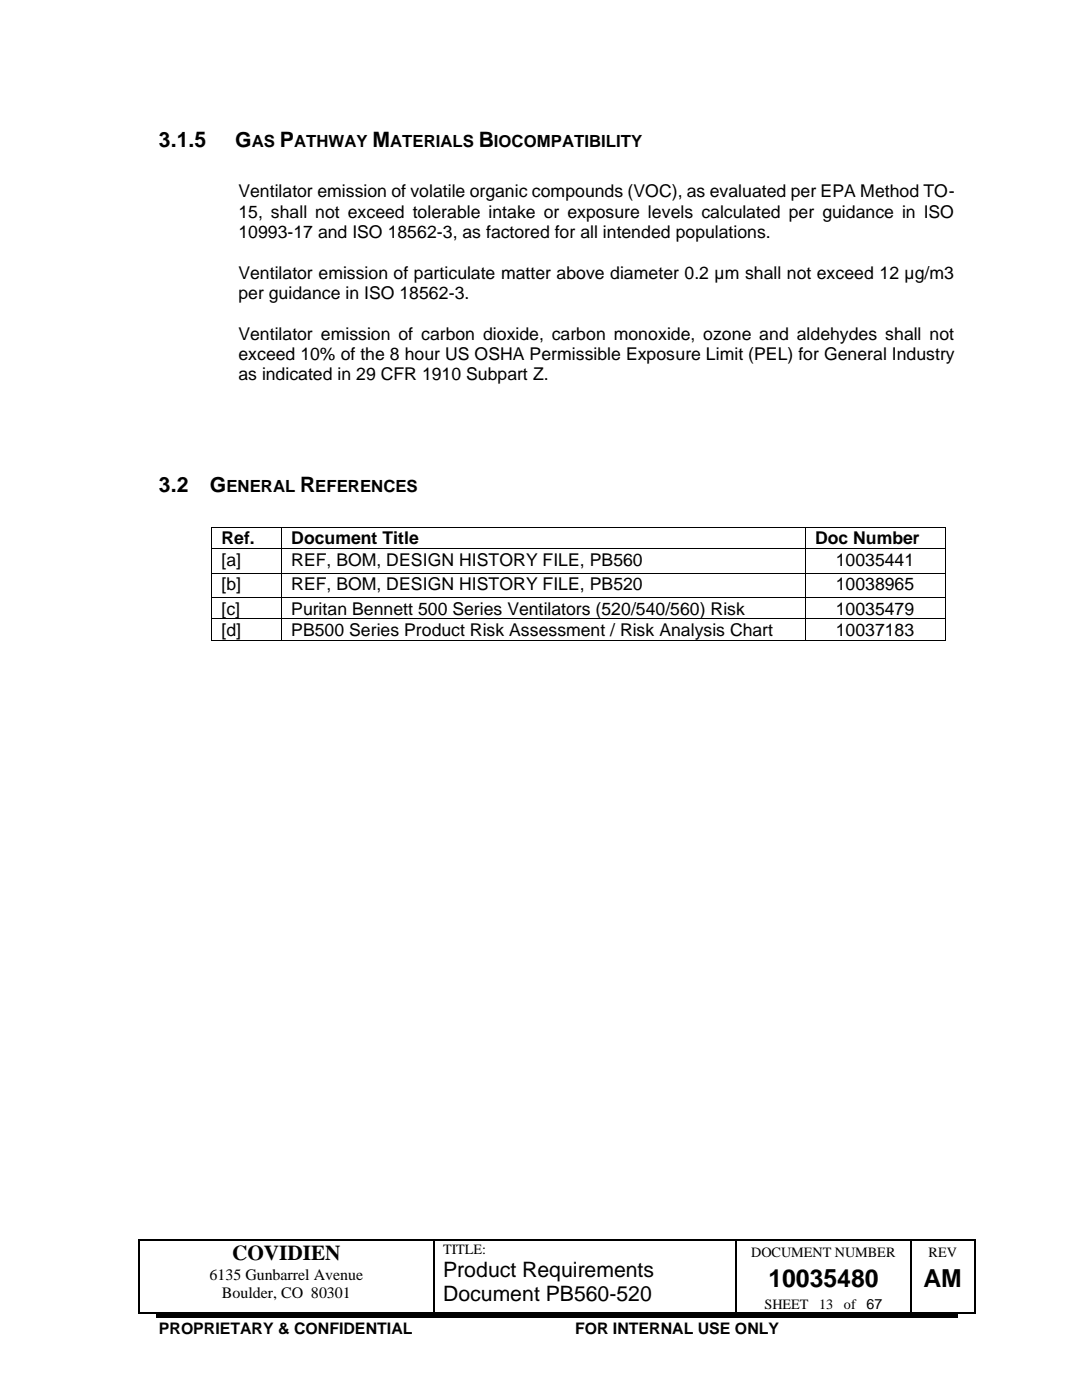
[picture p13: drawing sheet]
<svg xmlns="http://www.w3.org/2000/svg" width="216mm" height="279mm" viewBox="0 0 216 279" stroke-linecap="round" stroke-linejoin="round" font-family="sans-serif">
<defs><g id="words">
<g font-size="5">
<text x="153.3" y="256.8">10035480</text>
<text x="184.3" y="256.8">AM</text>
</g>
<g font-size="4.2">
<text x="31.7" y="29.4">3.1.5</text>
<text x="47" y="29.4">G</text>
<text x="55.8" y="29.4">P</text>
<text x="74.3" y="29.4">M</text>
<text x="95.5" y="29.4">B</text>
<text x="31.7" y="98.1">3.2</text>
<text x="41.9" y="98.1">G</text>
<text x="59.9" y="98.1">R</text>
<text x="46.3" y="251.5">COVIDIEN</text>
<text x="88.4" y="254.8">Product Requirements</text>
<text x="88.4" y="259.7">Document PB560-520</text>
</g>
<g font-size="3.5">
<text x="47.6" y="39.4">Ventilator emission of volatile organic compounds (VOC), as evaluated per EPA Method TO-</text>
<text x="47.6" y="43.4">15, shall not exceed tolerable intake or exposure levels calculated per guidance in ISO</text>
<text x="47.6" y="47.5">10993-17 and ISO 18562-3, as factored for all intended populations.</text>
<text x="47.6" y="55.6">Ventilator emission of particulate matter above diameter 0.2 µm shall not exceed 12 µg/m3</text>
<text x="47.6" y="59.7">per guidance in ISO 18562-3.</text>
<text x="47.6" y="67.8">Ventilator emission of carbon dioxide, carbon monoxide, ozone and aldehydes shall not</text>
<text x="47.6" y="71.8">exceed 10% of the 8 hour US OSHA Permissible Exposure Limit (PEL) for General Industry</text>
<text x="47.6" y="75.9">as indicated in 29 CFR 1910 Subpart Z.</text>
<text x="44.2" y="108.6">Ref.</text>
<text x="44.2" y="112.9">[a]</text>
<text x="58.1" y="108.6">Document Title</text>
<text x="58.1" y="112.9">REF, BOM, DESIGN HISTORY FILE, PB560</text>
<text x="162.6" y="108.6">Doc Number</text>
<text x="166.8" y="112.9">10035441</text>
<text x="44.2" y="117.7">[b]</text>
<text x="58.1" y="117.7">REF, BOM, DESIGN HISTORY FILE, PB520</text>
<text x="166.8" y="117.7">10038965</text>
<text x="44.2" y="122.7">[c]</text>
<text x="58.1" y="122.7">Puritan Bennett 500 Series Ventilators (520/540/560) Risk</text>
<text x="166.8" y="122.7">10035479</text>
<text x="44.2" y="126.9">[d]</text>
<text x="58.1" y="126.9">PB500 Series Product Risk Assessment / Risk Analysis Chart</text>
<text x="166.8" y="126.9">10037183</text>
</g>
<g font-size="3.3">
<text x="50.3" y="29.4">AS</text>
<text x="58.7" y="29.4">ATHWAY</text>
<text x="77.8" y="29.4">ATERIALS</text>
<text x="98.6" y="29.4">IOCOMPATIBILITY</text>
<text x="45.2" y="98.1">ENERAL</text>
<text x="62.9" y="98.1">EFERENCES</text>
</g>
<g font-size="3.2">
<text x="41.8" y="255.4">6135 Gunbarrel Avenue</text>
<text x="44.2" y="259">Boulder, CO 80301</text>
<text x="31.7" y="266.2">PROPRIETARY &amp; CONFIDENTIAL</text>
<text x="114.7" y="266.2">FOR INTERNAL USE ONLY</text>
</g>
<g font-size="2.8">
<text x="88.4" y="250.2">TITLE:</text>
<text x="149.9" y="250.9">DOCUMENT NUMBER</text>
<text x="185.3" y="250.9">REV</text>
<text x="152.6" y="261.3">SHEET</text>
<text x="163.5" y="261.3">13</text>
<text x="168.4" y="261.3">of</text>
<text x="172.9" y="261.3">67</text>
</g>
</g></defs>
<g fill="#000">
<path d="M42.2 105.2h.2v.1h-.2z" fill-rule="evenodd"/>
<path d="M42.2 105.2h.2v.1h-.2z" fill-rule="evenodd"/>
<path d="M42.2 109.4h.2v.2h-.2z" fill-rule="evenodd"/>
<path d="M42.2 114.3h.2v.1h-.2z" fill-rule="evenodd"/>
<path d="M42.2 119.2h.2v.2h-.2z" fill-rule="evenodd"/>
<path d="M56.1 105.2h.2v.1h-.2z" fill-rule="evenodd"/>
<path d="M56.1 109.4h.2v.2h-.2z" fill-rule="evenodd"/>
<path d="M56.1 114.3h.2v.1h-.2z" fill-rule="evenodd"/>
<path d="M56.1 119.2h.2v.2h-.2z" fill-rule="evenodd"/>
<path d="M160.6 105.2h.2v.1h-.2z" fill-rule="evenodd"/>
<path d="M160.6 109.4h.2v.2h-.2z" fill-rule="evenodd"/>
<path d="M160.6 114.3h.2v.1h-.2z" fill-rule="evenodd"/>
<path d="M160.6 119.2h.2v.2h-.2z" fill-rule="evenodd"/>
<path d="M188.5 105.2h.2v.1h-.2z" fill-rule="evenodd"/>
<path d="M188.5 105.2h.2v.1h-.2z" fill-rule="evenodd"/>
<path d="M188.5 109.4h.2v.2h-.2z" fill-rule="evenodd"/>
<path d="M188.5 114.3h.2v.1h-.2z" fill-rule="evenodd"/>
<path d="M188.5 119.2h.2v.2h-.2z" fill-rule="evenodd"/>
<path d="M42.2 123.4h.2v.2h-.2z" fill-rule="evenodd"/>
<path d="M42.2 127.7h.2v.1h-.2z" fill-rule="evenodd"/>
<path d="M42.2 127.7h.2v.1h-.2z" fill-rule="evenodd"/>
<path d="M56.1 123.4h.2v.2h-.2z" fill-rule="evenodd"/>
<path d="M56.1 127.7h.2v.1h-.2z" fill-rule="evenodd"/>
<path d="M160.6 123.4h.2v.2h-.2z" fill-rule="evenodd"/>
<path d="M160.6 127.7h.2v.1h-.2z" fill-rule="evenodd"/>
<path d="M188.5 123.4h.2v.2h-.2z" fill-rule="evenodd"/>
<path d="M188.5 127.7h.2v.1h-.2z" fill-rule="evenodd"/>
<path d="M188.5 127.7h.2v.1h-.2z" fill-rule="evenodd"/>
<path d="M27.7 247.3h.2v.3h-.2z" fill-rule="evenodd"/>
<path d="M27.7 247.3h.2v.3h-.2z" fill-rule="evenodd"/>
<path d="M86.4 247.3h.3v.3h-.3z" fill-rule="evenodd"/>
<path d="M146.8 247.3h.2v.3h-.2z" fill-rule="evenodd"/>
<path d="M181.7 247.3h.2v.3h-.2z" fill-rule="evenodd"/>
<path d="M194.4 247.3h.2v.3h-.2z" fill-rule="evenodd"/>
<path d="M194.4 247.3h.2v.3h-.2z" fill-rule="evenodd"/>
<path d="M27.7 261.9h.2v.2h-.2z" fill-rule="evenodd"/>
<path d="M27.7 261.9h.2v.2h-.2z" fill-rule="evenodd"/>
<path d="M31.2 262.2h159.8v.7h-159.8z" fill-rule="evenodd"/>
<path d="M86.4 261.9h.3v.2h-.3z" fill-rule="evenodd"/>
<path d="M146.8 261.9h.2v.2h-.2z" fill-rule="evenodd"/>
<path d="M181.7 261.9h.2v.2h-.2z" fill-rule="evenodd"/>
<path d="M194.4 261.9h.2v.2h-.2z" fill-rule="evenodd"/>
<path d="M194.4 261.9h.2v.2h-.2z" fill-rule="evenodd"/>
</g>
<g fill="none" stroke="#000" stroke-width=".25">
<path d="M27.8 247.6v14.3M27.9 247.4h58.5M86.5 247.6v14.3M86.7 247.4h60.1M146.9 247.6v14.3M147 247.4h34.7M181.8 247.6v14.3M181.9 247.4h12.5M194.5 247.6v14.3M27.9 262h58.5M86.7 262h60.1M147 262h34.7"/>
<path d="M181.9 262h12.5"/>
</g>
<g fill="none" stroke="#000" stroke-width=".2">
<path d="M42.3 105.3v4.1M42.3 109.6v4.7M42.3 114.4v4.8M42.3 119.4v4M42.4 105.3h13.7M42.4 109.5h13.7M42.4 114.4h13.7M42.4 119.3h13.7M56.2 105.3v4.1M56.2 109.6v4.7M56.2 114.4v4.8M56.2 119.4v4"/>
<path d="M56.3 105.3h104.3M56.3 109.5h104.3M56.3 114.4h104.3M56.3 119.3h104.3M160.7 105.3v4.1M160.7 109.6v4.7M160.7 114.4v4.8M160.7 119.4v4M160.8 105.3h27.7M160.8 109.5h27.7M160.8 114.4h27.7M160.8 119.3h27.7"/>
<path d="M188.6 105.3v4.1M188.6 109.6v4.7M188.6 114.4v4.8M188.6 119.4v4M42.3 123.6v4.1M42.4 123.5h13.7M42.4 127.7h13.7M56.2 123.6v4.1M56.3 123.5h104.3M56.3 127.7h104.3M160.7 123.6v4.1M160.8 123.5h27.7"/>
<path d="M160.8 127.7h27.7M188.6 123.6v4.1"/>
</g>
<use href="#words"/>
</svg>
